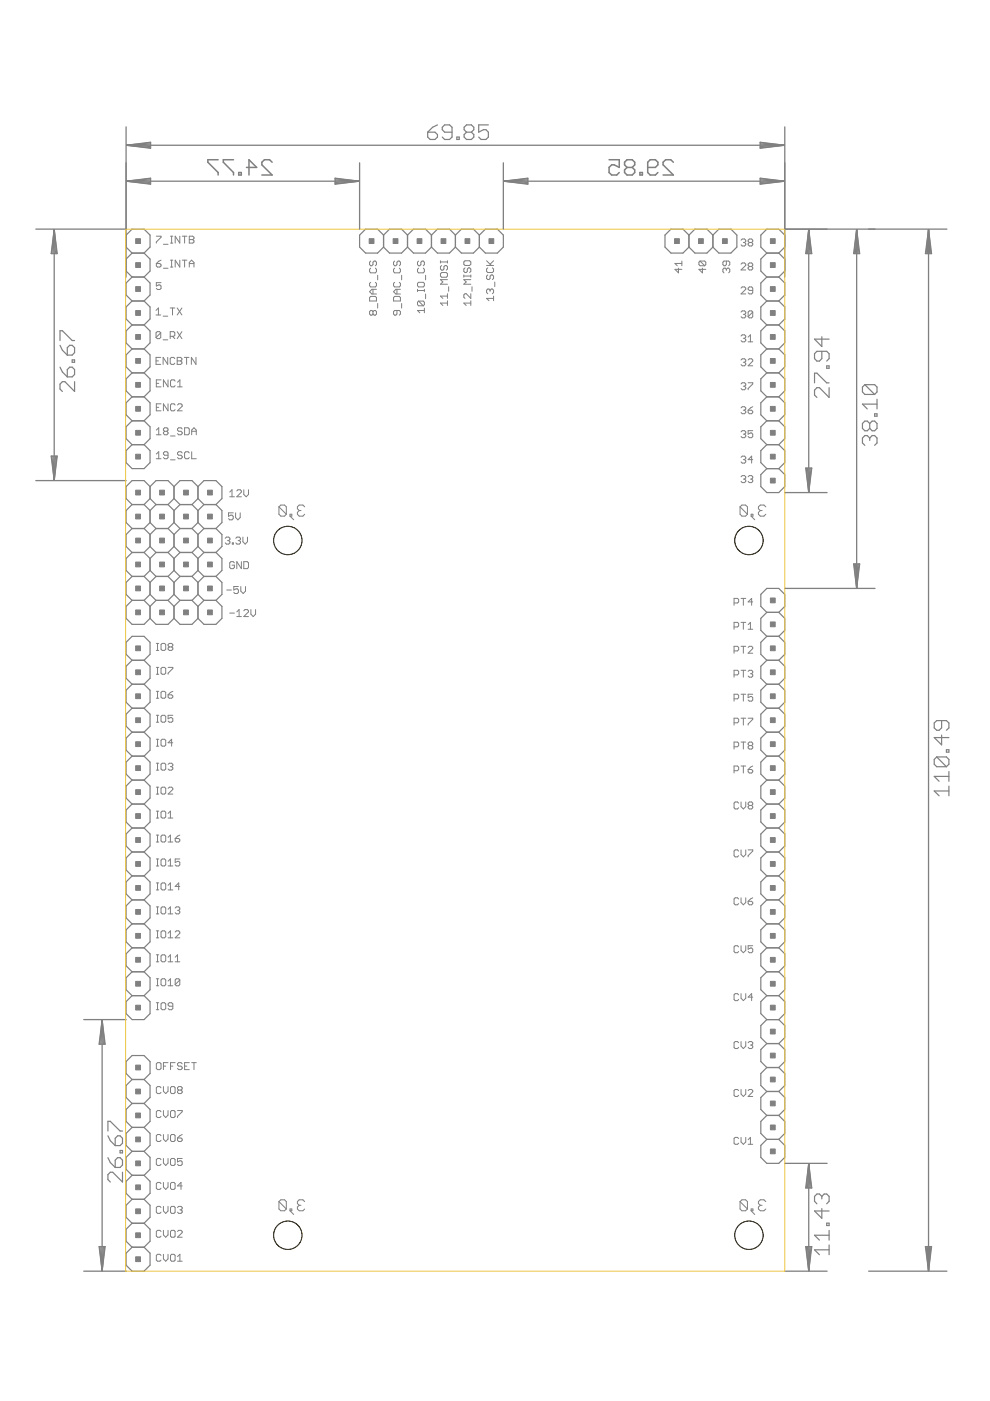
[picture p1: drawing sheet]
<svg xmlns="http://www.w3.org/2000/svg" width="210mm" height="297mm" viewBox="0 0 210 297" stroke-linecap="round" stroke-linejoin="round" font-family="sans-serif">
<g fill="#808080" stroke="#808080" stroke-width=".21">
<path d="M44 114.1h1v1h-1z"/>
<path d="M163.3 223.3h1.1v1h-1.1z"/>
<path d="M163.3 218.2h1.1v1h-1.1z"/>
<path d="M163.3 228.4h1.1v1h-1.1z"/>
<path d="M163.3 233.4h1.1v1.1h-1.1z"/>
<path d="M163.3 238.5h1.1v1h-1.1z"/>
<path d="M163.3 243.6h1.1v1h-1.1z"/>
<path d="M163.3 213.1h1.1v1h-1.1z"/>
<path d="M163.3 208.1h1.1v1h-1.1z"/>
<path d="M103.7 50.6h1v1h-1z"/>
<path d="M93.5 50.6h1v1h-1z"/>
<path d="M28.8 76h1v1h-1z"/>
<path d="M28.8 86.2h1v1h-1z"/>
<path d="M28.8 81.1h1v1h-1z"/>
<path d="M28.8 65.8h1v1.1h-1z"/>
<path d="M28.8 70.9h1v1h-1z"/>
<path d="M98.6 50.6h1v1h-1z"/>
<path d="M44 109h1v1h-1z"/>
<path d="M163.3 177.6h1.1v1h-1.1z"/>
<path d="M163.3 182.7h1.1v1h-1.1z"/>
<path d="M163.3 187.7h1.1v1.1h-1.1z"/>
<path d="M163.3 192.8h1.1v1h-1.1z"/>
<path d="M163.3 203h1.1v1h-1.1z"/>
<path d="M163.3 197.9h1.1v1h-1.1z"/>
<path d="M163.3 167.4h1.1v1h-1.1z"/>
<path d="M163.3 172.5h1.1v1h-1.1z"/>
<path d="M38.9 109h1v1h-1z"/>
<path d="M28.8 91.2h1v1.1h-1z"/>
<path d="M28.8 96.3h1v1h-1z"/>
<path d="M28.8 241.1h1v1h-1z"/>
<path d="M28.8 236h1v1h-1z"/>
<path d="M28.8 230.9h1v1h-1z"/>
<path d="M28.8 246.1h1v1.1h-1z"/>
<path d="M28.8 261.4h1v1h-1z"/>
<path d="M28.8 256.3h1v1h-1z"/>
<path d="M28.8 251.2h1v1h-1z"/>
<path d="M28.8 266.5h1v1h-1z"/>
<path d="M28.8 172.5h1v1h-1z"/>
<path d="M28.8 167.4h1v1h-1z"/>
<path d="M28.8 162.3h1v1.1h-1z"/>
<path d="M28.8 157.3h1v1h-1z"/>
<path d="M28.8 152.2h1v1h-1z"/>
<path d="M28.8 147.1h1v1h-1z"/>
<path d="M28.8 142h1v1h-1z"/>
<path d="M28.8 136.9h1v1.1h-1z"/>
<path d="M28.8 213.1h1v1h-1z"/>
<path d="M28.8 208.1h1v1h-1z"/>
<path d="M28.8 203h1v1h-1z"/>
<path d="M28.8 197.9h1v1h-1z"/>
<path d="M28.8 192.8h1v1h-1z"/>
<path d="M28.8 187.7h1v1.1h-1z"/>
<path d="M28.8 182.7h1v1h-1z"/>
<path d="M28.8 177.6h1v1h-1z"/>
<path d="M163.3 147.1h1.1v1h-1.1z"/>
<path d="M163.3 162.3h1.1v1.1h-1.1z"/>
<path d="M163.3 126.8h1.1v1h-1.1z"/>
<path d="M163.3 142h1.1v1h-1.1z"/>
<path d="M163.3 131.9h1.1v1h-1.1z"/>
<path d="M163.3 136.9h1.1v1.1h-1.1z"/>
<path d="M163.3 152.2h1.1v1h-1.1z"/>
<path d="M163.3 157.3h1.1v1h-1.1z"/>
<path d="M28.8 60.8h1v1h-1z"/>
<path d="M28.8 55.7h1v1h-1z"/>
<path d="M28.8 50.6h1v1h-1z"/>
<path d="M38.9 124.2h1v1.1h-1z"/>
<path d="M163.3 55.7h1.1v1h-1.1z"/>
<path d="M163.3 60.8h1.1v1h-1.1z"/>
<path d="M163.3 65.8h1.1v1.1h-1.1z"/>
<path d="M163.3 70.9h1.1v1h-1.1z"/>
<path d="M163.3 76h1.1v1h-1.1z"/>
<path d="M143 50.6h1v1h-1z"/>
<path d="M148.1 50.6h1v1h-1z"/>
<path d="M153.2 50.6h1v1h-1z"/>
<path d="M163.3 50.6h1.1v1h-1.1z"/>
<path d="M163.3 96.3h1.1v1h-1.1z"/>
<path d="M163.3 91.2h1.1v1.1h-1.1z"/>
<path d="M163.3 101.4h1.1v1h-1.1z"/>
<path d="M163.3 86.2h1.1v1h-1.1z"/>
<path d="M163.3 81.1h1.1v1h-1.1z"/>
<path d="M38.9 119.2h1v1h-1z"/>
<path d="M44 124.2h1v1.1h-1z"/>
<path d="M38.9 114.1h1v1h-1z"/>
<path d="M44 119.2h1v1h-1z"/>
<path d="M33.8 119.2h1.1v1h-1.1z"/>
<path d="M28.8 119.2h1v1h-1z"/>
<path d="M33.8 114.1h1.1v1h-1.1z"/>
<path d="M28.8 114.1h1v1h-1z"/>
<path d="M33.8 109h1.1v1h-1.1z"/>
<path d="M28.8 109h1v1h-1z"/>
<path d="M33.8 124.2h1.1v1.1h-1.1z"/>
<path d="M28.8 124.2h1v1.1h-1z"/>
<path d="M38.9 103.9h1v1h-1z"/>
<path d="M44 103.9h1v1h-1z"/>
<path d="M44 129.3h1v1h-1z"/>
<path d="M38.9 129.3h1v1h-1z"/>
<path d="M33.8 103.9h1.1v1h-1.1z"/>
<path d="M28.8 103.9h1v1h-1z"/>
<path d="M33.8 129.3h1.1v1h-1.1z"/>
<path d="M28.8 129.3h1v1h-1z"/>
<path d="M88.4 50.6h1.1v1h-1.1z"/>
<path d="M78.3 50.6h1v1h-1z"/>
<path d="M83.4 50.6h1v1h-1z"/>
<path d="M28.8 225.8h1v1h-1z"/>
</g>
<g fill="none" stroke="#808080" stroke-width=".25">
<path d="M90.7 28h1.5l.6 .5v.6l-.6 .5h-1l-.5-.5zM92.8 26.5l-1.1 .5-1 1M95.8 28h-1.5l-.5-.5v-.5l.5-.5h1l.5 .5v2.1l-.5 .5h-1l-.5-.5M96.9 29.1h.5v.5h-.5zM98.9 28l-.5 .5v.6l.5 .5h1l.6-.5v-.6l-.6-.5M98.9 28h1M98.9 28l-.5-.5v-.5l.5-.5h1l.6 .5v.5l-.6 .5M103.5 26.5h-2v1.5l1-.5h.5l.5 .5v1.1l-.5 .5h-1l-.5-.5M28 53.7h2.5M28 53.7l-1.3-1.3v-2.6l1.3-1.2h2.5l1.3 1.2v2.6l-1.3 1.3M28 53.7l-1.3 1.2v2.6l1.3 1.2M28 58.7l-1.3 1.3v2.5l1.3 1.3"/>
<path d="M28 58.7h2.5M30.5 53.7l1.3 1.2v2.6l-1.3 1.2M30.5 58.7l1.3 1.3v2.5l-1.3 1.3M81.3 49.8l-1.2-1.2h-2.6l-1.3 1.2v2.6l1.3 1.3h2.6l1.2-1.3M81.3 52.4l1.3 1.3h2.5l1.3-1.3M81.3 49.8l1.3-1.2h2.5l1.3 1.2M81.3 49.8v2.6M86.4 52.4l1.3 1.3h2.5l1.3-1.3M86.4 49.8l1.3-1.2h2.5l1.3 1.2M86.4 49.8v2.6M91.5 52.4l1.3 1.3h2.5l1.3-1.3M91.5 49.8l1.3-1.2h2.5l1.3 1.2"/>
<path d="M91.5 49.8v2.6M96.6 52.4l1.2 1.3h2.6l1.2-1.3M96.6 49.8l1.2-1.2h2.6l1.2 1.2M96.6 49.8v2.6M101.6 49.8l1.3-1.2h2.6l1.2 1.2v2.6l-1.2 1.3h-2.6l-1.3-1.3M101.6 49.8v2.6M146.1 49.8l-1.3-1.2h-2.5l-1.3 1.2v2.6l1.3 1.3h2.5l1.3-1.3M146.1 52.4l1.2 1.3h2.6l1.3-1.3M146.1 49.8l1.2-1.2h2.6l1.3 1.2M146.1 49.8v2.6M151.2 49.8l1.2-1.2h2.6l1.2 1.2v2.6l-1.2 1.3h-2.6l-1.2-1.3M151.2 49.8v2.6"/>
<path d="M162.6 53.7l-1.3-1.3v-2.6l1.3-1.2h2.5l1.3 1.2v2.6l-1.3 1.3M162.6 53.7l-1.3 1.2v2.6l1.3 1.2M162.6 58.7l-1.3 1.3v2.5l1.3 1.3M162.6 53.7h2.5M162.6 58.7h2.5M165.1 53.7l1.3 1.2v2.6l-1.3 1.2M165.1 58.7l1.3 1.3v2.5l-1.3 1.3M12.7 72.2v-2.1h.5l2.1 2.1h.5M12.7 77.9l.5 1 1.1 1M12.7 73.2l.5 1.1 1.1 1M14.3 78.4l.5-.5h.5l.5 .5v1l-.5 .5h-1zM14.8 73.2h.5l.5 .5v1.1l-.5 .5h-1v-1.6z"/>
<path d="M15.3 76.3h.5v.5h-.5zM28 74h2.5M28 79.1h2.5M28 74l-1.3 1.2v2.6l1.3 1.3M28 63.8l-1.3 1.3v2.5l1.3 1.3M28 68.9l-1.3 1.3v2.5l1.3 1.3M28 79.1l-1.3 1.2v2.6l1.3 1.2M28 63.8h2.5M28 68.9h2.5M30.5 74l1.3 1.2v2.6l-1.3 1.3M30.5 63.8l1.3 1.3v2.5l-1.3 1.3M30.5 68.9l1.3 1.3v2.5l-1.3 1.3"/>
<path d="M30.5 79.1l1.3 1.2v2.6l-1.3 1.2M162.6 63.8l-1.3 1.3v2.5l1.3 1.3M162.6 68.9l-1.3 1.3v2.5l1.3 1.3M162.6 74l-1.3 1.2v2.6l1.3 1.3M162.6 79.1l-1.3 1.2v2.6l1.3 1.2M162.6 74h2.5M162.6 79.1h2.5M162.6 63.8h2.5M162.6 68.9h2.5M165.1 63.8l1.3 1.3v2.5l-1.3 1.3M165.1 68.9l1.3 1.3v2.5l-1.3 1.3M165.1 74l1.3 1.2v2.6l-1.3 1.3"/>
<path d="M165.1 79.1l1.3 1.2v2.6l-1.3 1.2M174.2 74.5v1.5l-.5 .6h-.5l-.5-.6v-1l.5-.5h2.1l.5 .5v1l-.5 .6M174.2 71.4v2.1l-1.5-1.6h3.1M175.3 77.6h.5v.5h-.5zM15.8 80.9v2.1l-2-2.1h-.6l-.5 .5v1.1l.5 .5M28 94.3l-1.3 1.2v2.6l1.3 1.3h2.5l1.3-1.3v-2.6l-1.3-1.2M28 84.1l-1.3 1.3v2.5l1.3 1.3M28 89.2l-1.3 1.3v2.5l1.3 1.3M28 84.1h2.5M28 89.2h2.5M28 94.3h2.5M30.5 84.1l1.3 1.3v2.5l-1.3 1.3"/>
<path d="M30.5 89.2l1.3 1.3v2.5l-1.3 1.3M162.6 99.4l-1.3 1.2v2.6l1.3 1.2h2.5l1.3-1.2v-2.6l-1.3-1.2M162.6 84.1l-1.3 1.3v2.5l1.3 1.3M162.6 89.2l-1.3 1.3v2.5l1.3 1.3M162.6 94.3l-1.3 1.2v2.6l1.3 1.3M162.6 84.1h2.5M162.6 89.2h2.5M162.6 94.3h2.5M162.6 99.4h2.5M165.1 84.1l1.3 1.3v2.5l-1.3 1.3M165.1 89.2l1.3 1.3v2.5l-1.3 1.3M165.1 94.3l1.3 1.2v2.6l-1.3 1.3"/>
<path d="M172.7 81.2v-2.1h.5l2.1 2.1h.5M175.8 82.2v2.1l-2.1-2.1h-.5l-.5 .5v1.1l.5 .5M183.4 81.6h2l.5 .5v1l-.5 .5M183.4 81.6l-.5 .5v1l.5 .5h2M183.4 81.6l2 2M184.4 92.9l-.5-.5h-.5l-.5 .5v1l.5 .5M184.4 89.8l-.5-.5h-.5l-.5 .5v1l.5 .5h.5l.5-.5M184.4 92.9l.5-.5h.5l.5 .5v1l-.5 .5M184.4 89.8v1M184.4 92.9v.5M184.4 89.8l.5-.5h.5l.5 .5v1l-.5 .5h-.5l-.5-.5M185.4 87.7h.5v.5h-.5z"/>
<path d="M185.9 84.6v2.1M185.9 85.7h-3l1 1M28 112.1h2.5M28 117.1h2.5M28 107l-1.3 1.2v2.6l1.3 1.3M28 112.1l-1.3 1.2v2.6l1.3 1.2M28 117.1l-1.3 1.3v2.5l1.3 1.3M28 107h2.5M30.5 112.1l1.3 1.2M30.5 117.1l1.3 1.3M30.5 107l1.3 1.2M31.8 103.2l1.3-1.3h2.5l1.3 1.3"/>
<path d="M31.8 103.2v2.5M31.8 108.2v2.6M31.8 113.3v2.6M31.8 118.4v2.5M31.8 103.2l-1.3-1.3h-2.5l-1.3 1.3v2.5l1.3 1.3M31.8 115.9l1.3 1.2M31.8 110.8l1.3 1.3M31.8 115.9l-1.3 1.2M31.8 110.8l-1.3 1.3M31.8 105.7l1.3 1.3M31.8 105.7l-1.3 1.3M33.1 112.1h2.5"/>
<path d="M33.1 117.1h2.5M33.1 117.1l-1.3 1.3M33.1 107h2.5M33.1 112.1l-1.3 1.2M33.1 107l-1.3 1.2M35.6 117.1l1.3 1.3M35.6 107l1.3 1.2M35.6 112.1l1.3 1.2M36.9 110.8l1.3 1.3M36.9 103.2l1.3-1.3h2.5l1.3 1.3M36.9 105.7l1.3 1.3M36.9 103.2v2.5"/>
<path d="M36.9 108.2v2.6M36.9 113.3v2.6M36.9 118.4v2.5M36.9 115.9l-1.3 1.2M36.9 115.9l1.3 1.2M36.9 110.8l-1.3 1.3M36.9 105.7l-1.3 1.3M38.2 117.1l-1.3 1.3M38.2 112.1h2.5M38.2 117.1h2.5M38.2 112.1l-1.3 1.2M38.2 107h2.5"/>
<path d="M38.2 107l-1.3 1.2M40.7 107l1.3 1.2M40.7 117.1l1.3 1.3M40.7 112.1l1.3 1.2M42 103.2v2.5M42 108.2v2.6M42 113.3v2.6M42 118.4v2.5M42 103.2l1.2-1.3h2.6l1.3 1.3v2.5l-1.3 1.3M42 115.9l1.2 1.2M42 110.8l1.2 1.3M42 115.9l-1.3 1.2"/>
<path d="M42 110.8l-1.3 1.3M42 105.7l1.2 1.3M42 105.7l-1.3 1.3M43.2 112.1l-1.2 1.2M43.2 112.1h2.6M43.2 117.1h2.6M43.2 107l-1.2 1.2M43.2 107h2.6M43.2 117.1l-1.2 1.3M45.8 112.1l1.3 1.2v2.6l-1.3 1.2M45.8 107l1.3 1.2v2.6l-1.3 1.3M45.8 117.1l1.3 1.3v2.5l-1.3 1.3"/>
<path d="M28 127.3l-1.3 1.3v2.5l1.3 1.3h2.5l1.3-1.3M28 140l-1.3-1.3v-2.5l1.3-1.3h2.5l1.3 1.3v2.5l-1.3 1.3M28 122.2l-1.3 1.3v2.5l1.3 1.3M28 140l-1.3 1.3v2.5l1.3 1.3M28 140h2.5M28 127.3h2.5M28 122.2h2.5M30.5 140l1.3 1.3v2.5l-1.3 1.3M30.5 122.2l1.3 1.3M30.5 127.3l1.3 1.3M31.8 123.5v2.5M31.8 128.6v2.5"/>
<path d="M31.8 126l-1.3 1.3M31.8 120.9l-1.3 1.3M31.8 131.1l1.3 1.3h2.5l1.3-1.3M31.8 120.9l1.3 1.3M31.8 126l1.3 1.3M33.1 127.3h2.5M33.1 127.3l-1.3 1.3M33.1 122.2h2.5M33.1 122.2l-1.3 1.3M35.6 122.2l1.3 1.3M35.6 127.3l1.3 1.3M36.9 126l-1.3 1.3"/>
<path d="M36.9 120.9l-1.3 1.3M36.9 123.5v2.5M36.9 128.6v2.5M36.9 131.1l1.3 1.3h2.5l1.3-1.3M36.9 126l1.3 1.3M36.9 120.9l1.3 1.3M38.2 127.3h2.5M38.2 122.2l-1.3 1.3M38.2 122.2h2.5M38.2 127.3l-1.3 1.3M40.7 122.2l1.3 1.3M40.7 127.3l1.3 1.3"/>
<path d="M42 123.5v2.5M42 128.6v2.5M42 120.9l-1.3 1.3M42 126l-1.3 1.3M42 126l1.2 1.3M42 120.9l1.2 1.3M43.2 127.3l-1.2 1.3M43.2 127.3h2.6M43.2 122.2h2.6M43.2 122.2l-1.2 1.3M45.8 122.2l1.3 1.3v2.5l-1.3 1.3M45.8 127.3l1.3 1.3v2.5l-1.3 1.3h-2.6l-1.2-1.3"/>
<path d="M162.6 129.8l-1.3-1.2v-2.6l1.3-1.2h2.5l1.3 1.2v2.6l-1.3 1.2M162.6 129.8l-1.3 1.3v2.5l1.3 1.3M162.6 134.9l-1.3 1.3v2.5l1.3 1.3M162.6 140l-1.3 1.3v2.5l1.3 1.3M162.6 140h2.5M162.6 134.9h2.5M162.6 129.8h2.5M165.1 129.8l1.3 1.3v2.5l-1.3 1.3M165.1 134.9l1.3 1.3v2.5l-1.3 1.3M165.1 140l1.3 1.3v2.5l-1.3 1.3M28 145.1l-1.3 1.2v2.6l1.3 1.3M28 150.2l-1.3 1.2v2.6l1.3 1.2"/>
<path d="M28 155.2l-1.3 1.3v2.5l1.3 1.3M28 155.2h2.5M28 150.2h2.5M28 145.1h2.5M30.5 145.1l1.3 1.2v2.6l-1.3 1.3M30.5 150.2l1.3 1.2v2.6l-1.3 1.2M30.5 155.2l1.3 1.3v2.5l-1.3 1.3M162.6 145.1l-1.3 1.2v2.6l1.3 1.3M162.6 150.2l-1.3 1.2v2.6l1.3 1.2M162.6 155.2l-1.3 1.3v2.5l1.3 1.3M162.6 155.2h2.5M162.6 150.2h2.5"/>
<path d="M162.6 145.1h2.5M165.1 145.1l1.3 1.2v2.6l-1.3 1.3M165.1 150.2l1.3 1.2v2.6l-1.3 1.2M165.1 155.2l1.3 1.3v2.5l-1.3 1.3M199.6 152.8v1.5l-.5 .5h-.5l-.5-.5v-1l.5-.5h2.1l.5 .5v1l-.5 .5M199.6 155.9v2l-1.5-1.5h3.1M200.7 159h.5v.5h-.5zM28 160.3l-1.3 1.3v2.5l1.3 1.3M28 165.4l-1.3 1.3v2.5l1.3 1.3M28 170.5l-1.3 1.2v2.6l1.3 1.3M28 175.6l-1.3 1.2v2.6l1.3 1.2M28 175.6h2.5"/>
<path d="M28 170.5h2.5M28 165.4h2.5M28 160.3h2.5M30.5 160.3l1.3 1.3v2.5l-1.3 1.3M30.5 165.4l1.3 1.3v2.5l-1.3 1.3M30.5 170.5l1.3 1.2v2.6l-1.3 1.3M30.5 175.6l1.3 1.2v2.6l-1.3 1.2M162.6 160.3l-1.3 1.3v2.5l1.3 1.3M162.6 165.4l-1.3 1.3v2.5l1.3 1.3M162.6 170.5l-1.3 1.2v2.6l1.3 1.3M162.6 175.6l-1.3 1.2v2.6l1.3 1.2M162.6 175.6h2.5"/>
<path d="M162.6 170.5h2.5M162.6 165.4h2.5M162.6 160.3h2.5M165.1 160.3l1.3 1.3v2.5l-1.3 1.3M165.1 165.4l1.3 1.3v2.5l-1.3 1.3M165.1 170.5l1.3 1.2v2.6l-1.3 1.3M165.1 175.6l1.3 1.2v2.6l-1.3 1.2M198.6 160.5h2.1l.5 .5v1l-.5 .6M198.6 160.5l-.5 .5v1l.5 .6h2.1M198.6 160.5l2.1 2.1M201.2 167.7h-3.1l1 1M201.2 163.6v2.1"/>
<path d="M201.2 166.7v2M201.2 164.6h-3.1l1 1.1M28 180.6l-1.3 1.3v2.5l1.3 1.3M28 185.7l-1.3 1.3v2.5l1.3 1.3M28 190.8l-1.3 1.3v2.5l1.3 1.3M28 195.9l-1.3 1.2v2.6l1.3 1.3M28 180.6h2.5M28 185.7h2.5M28 190.8h2.5M28 195.9h2.5M30.5 180.6l1.3 1.3v2.5l-1.3 1.3M30.5 185.7l1.3 1.3v2.5l-1.3 1.3"/>
<path d="M30.5 190.8l1.3 1.3v2.5l-1.3 1.3M30.5 195.9l1.3 1.2v2.6l-1.3 1.3M162.6 180.6l-1.3 1.3v2.5l1.3 1.3M162.6 185.7l-1.3 1.3v2.5l1.3 1.3M162.6 190.8l-1.3 1.3v2.5l1.3 1.3M162.6 195.9l-1.3 1.2v2.6l1.3 1.3M162.6 180.6h2.5M162.6 185.7h2.5M162.6 190.8h2.5M162.6 195.9h2.5M165.1 180.6l1.3 1.3v2.5l-1.3 1.3M165.1 185.7l1.3 1.3v2.5l-1.3 1.3"/>
<path d="M165.1 190.8l1.3 1.3v2.5l-1.3 1.3M165.1 195.9l1.3 1.2v2.6l-1.3 1.3M28 211.1l-1.3 1.3v2.5l1.3 1.3h2.5l1.3-1.3v-2.5l-1.3-1.3M28 211.1h2.5M28 206h2.5M28 201l-1.3 1.2v2.6l1.3 1.2M28 206l-1.3 1.3v2.5l1.3 1.3M28 201h2.5M30.5 201l1.3 1.2v2.6l-1.3 1.2M30.5 206l1.3 1.3v2.5l-1.3 1.3M162.6 201l-1.3 1.2v2.6l1.3 1.2M162.6 206l-1.3 1.3v2.5l1.3 1.3"/>
<path d="M162.6 211.1l-1.3 1.3v2.5l1.3 1.3M162.6 216.2l-1.3 1.2v2.6l1.3 1.3M162.6 216.2h2.5M162.6 211.1h2.5M162.6 206h2.5M162.6 201h2.5M165.1 201l1.3 1.2v2.6l-1.3 1.2M165.1 206l1.3 1.3v2.5l-1.3 1.3M165.1 211.1l1.3 1.3v2.5l-1.3 1.3M165.1 216.2l1.3 1.2v2.6l-1.3 1.3M22.9 239.8v-2.1h.5l2.1 2.1h.5M28 228.9l-1.3-1.3v-2.5l1.3-1.3h2.5l1.3 1.3v2.5l-1.3 1.3"/>
<path d="M28 228.9l-1.3 1.2v2.6l1.3 1.3M28 234l-1.3 1.2v2.6l1.3 1.2M28 239l-1.3 1.3v2.5l1.3 1.3M28 239h2.5M28 234h2.5M28 228.9h2.5M30.5 228.9l1.3 1.2v2.6l-1.3 1.3M30.5 234l1.3 1.2v2.6l-1.3 1.2M30.5 239l1.3 1.3v2.5l-1.3 1.3M162.6 221.3h2.5M162.6 226.3h2.5M162.6 221.3l-1.3 1.2v2.6l1.3 1.2"/>
<path d="M162.6 226.3l-1.3 1.3v2.5l1.3 1.3M162.6 231.4l-1.3 1.3v2.5l1.3 1.3M162.6 236.5l-1.3 1.3v2.5l1.3 1.3M162.6 231.4h2.5M162.6 236.5h2.5M165.1 221.3l1.3 1.2v2.6l-1.3 1.2M165.1 226.3l1.3 1.3v2.5l-1.3 1.3M165.1 231.4l1.3 1.3v2.5l-1.3 1.3M165.1 236.5l1.3 1.3v2.5l-1.3 1.3M22.9 245.4l.5 1.1 1 1M22.9 240.8l.5 1.1 1 1M24.9 240.8h.6l.5 .5v1.1l-.5 .5h-1.1v-1.6z"/>
<path d="M24.9 245.4h.6l.5 .6v1l-.5 .5h-1.1v-1.5zM25.5 243.9h.5v.5h-.5zM26 248.5v2.1l-2.1-2.1h-.5l-.5 .5v1.1l.5 .5M28 244.1l-1.3 1.3v2.5l1.3 1.3M28 249.2l-1.3 1.3v2.5l1.3 1.3M28 254.3l-1.3 1.2v2.6l1.3 1.3M28 259.4l-1.3 1.2v2.6l1.3 1.2M28 244.1h2.5M28 249.2h2.5M28 259.4h2.5M28 254.3h2.5M30.5 244.1l1.3 1.3v2.5l-1.3 1.3"/>
<path d="M30.5 249.2l1.3 1.3v2.5l-1.3 1.3M30.5 254.3l1.3 1.2v2.6l-1.3 1.3M30.5 259.4l1.3 1.2v2.6l-1.3 1.2M162.6 241.6l-1.3 1.2v2.6l1.3 1.3h2.5l1.3-1.3v-2.6l-1.3-1.2M162.6 241.6h2.5M174.2 256.2v2.1l-1.5-1.5h3.1M174.2 253.7l.6-.5h.5l.5 .5v1l-.5 .5M174.2 253.7v.5M174.2 253.7l-.5-.5h-.5l-.5 .5v1l.5 .5M175.3 259.3h.5v.5h-.5zM28 264.4l-1.3 1.3v2.5l1.3 1.3h2.5l1.3-1.3v-2.5l-1.3-1.3M28 264.4h2.5"/>
<path d="M175.8 265h-3.1l1 1M175.8 260.9v2M175.8 263.9v2.1M175.8 261.9h-3.1l1 1"/>
</g>
<g fill="none" stroke="#808080" stroke-width=".28">
<path d="M26.7 26.9v31.8M26.9 30.8h139.4M26.9 30.8l5-.6v1.2zM26.9 30.8l5 .3M26.9 30.8l5 .5M31.9 30.5l-5 .3M31.9 30.3l-5 .5M161.2 30.2l5.1 .6-5.1 .6zM161.2 30.5l5.1 .3M161.2 30.3l5.1 .5M166.3 30.8l-5.1 .3M166.3 30.8l-5.1 .5"/>
<path d="M166.4 26.9v31.8M7.6 48.6h19.1M11.5 48.7l.6 5.1h-1.2zM11.5 48.7v53.1M11.5 48.7l.2 5.1M11.5 48.7l-.3 5.1M11.5 48.7l.5 5.1M11.5 48.7l-.5 5.1M166.4 48.6h34.4M171.5 48.7l.6 5.1h-1.3zM171.5 48.7v55.6M171.5 48.7l.2 5.1"/>
<path d="M171.5 48.7l-.3 5.1M171.5 48.7l.5 5.1M171.5 48.7l-.6 5.1M181.6 48.7l.7 5.1h-1.3zM181.6 48.7v75.9M181.6 48.7l.3 5.1M181.6 48.7l-.2 5.1M181.6 48.7l.5 5.1M181.6 48.7l-.5 5.1M196.9 48.7v220.7M196.9 48.7l.6 5.1h-1.3zM196.9 48.7l.2 5.1"/>
<path d="M196.9 48.7l-.3 5.1M196.9 48.7l.5 5.1M196.9 48.7l-.6 5.1M10.9 96.7h1.2l-.6 5.1zM11 96.7l.5 5.1M11.2 96.7l.3 5.1M11.7 96.7l-.2 5.1M12 96.7l-.5 5.1M170.8 99.3h1.3l-.6 5zM170.9 99.3l.6 5M171.2 99.3l.3 5M171.7 99.3l-.2 5"/>
<path d="M172 99.3l-.5 5M7.6 101.9h19.1M166.4 104.4h9M181 119.6h1.3l-.7 5zM181.1 119.6l.5 5M181.4 119.6l.2 5M181.9 119.6l-.3 5M182.1 119.6l-.5 5M166.4 124.8h19.1M17.8 216.2h8.9M21.7 216.3v53.1M21.7 216.3l.6 5.1h-1.3z"/>
<path d="M21.7 216.3l.2 5.1M21.7 216.3l-.3 5.1M21.7 216.3l.5 5.1M21.7 216.3l-.6 5.1M166.4 246.7h9M171.5 246.8v22.6M171.5 246.8l.6 5.1h-1.3zM171.5 246.8l.2 5.1M171.5 246.8l-.3 5.1M171.5 246.8l.5 5.1M171.5 246.8l-.6 5.1M17.8 269.5h8.9"/>
<path d="M21 264.3h1.3l-.6 5.1zM21.1 264.3l.6 5.1M21.4 264.3l.3 5.1M21.9 264.3l-.2 5.1M22.2 264.3l-.5 5.1M166.4 269.5h9M170.8 264.3h1.3l-.6 5.1zM170.9 264.3l.6 5.1M171.2 264.3l.3 5.1M171.7 264.3l-.2 5.1M172 264.3l-.5 5.1M184.2 269.5h16.6"/>
<path d="M196.2 264.3h1.3l-.6 5.1zM196.3 264.3l.6 5.1M196.6 264.3l.3 5.1M197.1 264.3l-.2 5.1M197.4 264.3l-.5 5.1"/>
</g>
<g fill="none" stroke="#808080" stroke-width=".21">
<path d="M33.1 50.1h1v.2l-1 1v.2M33.1 55.9h.8l.2 .2v.3l-.2 .2h-.5l-.3-.2zM34.1 59.9h-1v.7l.6-.2 .4 .2v.6l-.2 .2h-.5l-.3-.2M34.1 55.2l-1 .7M34.6 56.9h1M34.6 51.8h1M36.2 56.6h.4M36.2 55.2h.4M36.2 50.1h.4M36.2 51.5h.4M36.4 50.1v1.4M36.4 55.2v1.4"/>
<path d="M38.1 50.1v1.4l-1-1.4v1.4M38.1 55.2v1.4l-1-1.4v1.4M38.7 55.2h.9M38.7 50.1h.9M39.1 50.1v1.4M39.1 55.2v1.4M40.1 50.1h.8l.2 .2v.3l-.2 .2 .2 .3v.2l-.2 .2h-.8zM40.1 56.6v-1l.5-.4 .5 .4v1M40.1 55.9h1M40.1 50.8h.8M78.6 59.9l-.2 .2v.5l.2 .2h1l.2-.2v-.5l-.2-.2M78.6 55.4l-.2 .2v.5l.2 .2h.2l.3-.2v-.5l.2-.2h.3l.2 .2v.5l-.2 .2"/>
<path d="M78.6 56.9l-.2 .2v.5l.2 .2h1l.2-.2v-.5l-.2-.2M80.1 58.4v.9M83.7 59.9l-.3 .2v.5l.3 .2h1l.2-.2v-.5l-.2-.2M83.7 55.4l-.3 .2v.5l.3 .2h.2l.3-.2v-.5l.2-.2h.3l.2 .2v.5l-.2 .2M83.7 56.9l-.3 .2v.5l.3 .2h1l.2-.2v-.5l-.2-.2M85.2 58.4v.9M88.8 55.4l-.3 .2v.5l.3 .2h.2l.2-.2v-.5l.3-.2h.2l.3 .2v.5l-.3 .2M88.8 56.9l-.3 .2v.5l.3 .2h.9l.3-.2v-.5l-.3-.2M90.2 58.4v.9M93.4 55.3v.5M93.4 55.5h1.5M93.6 57.8h1l.3 .2v.5l-.3 .3h-1l-.2-.3v-.5z"/>
<path d="M93.6 56.3l-.2 .2v.5l.2 .3h.3l.2-.3v-.5l.3-.2h.2l.3 .2v.5l-.3 .3M94.9 55.3v.5M94.9 59.3h-1.5l.5 .5-.5 .5h1.5M98.3 55.5l.3-.2h1l.2 .2v.5l-.2 .3h-1l-.3-.3zM98.3 58.3v.5M98.3 58.5h1.5M98.6 56.8l-.3 .2v.5l.3 .3h.2l.3-.3v-.5l.2-.2h.3l.2 .2v.5l-.2 .3M99.8 59.3h-1.5l.5 .5-.5 .5h1.5M99.8 58.3v.5M103.2 56.3h1.4M103.2 55.3l1 1M103.4 56.8l-.2 .2v.5l.2 .3h1l.2-.3v-.5l-.2-.2"/>
<path d="M103.4 58.3l-.2 .2v.5l.5 .3 .2-.3v-.5l.3-.2h.2l.2 .2v.5l-.2 .3M104.6 55.3l-.7 .7M104.9 59.8v1M143.8 56.9v.9l-.7-.7h1.5M144.6 55.9h-1.5l.5 .4M144.6 55.4v.9M148.4 55.4l-.2 .2v.5l.2 .2h1M148.4 55.4h1l.2 .2v.5l-.2 .2M148.4 55.4l1 .9M148.9 56.9v.9l-.7-.7h1.4M154 57.1l-.2-.2h-.3l-.2 .2v.5l.2 .2M154 57.1l.2-.2h.3l.2 .2v.5l-.2 .2"/>
<path d="M154 55.4v.7l-.2 .2h-.3l-.2-.2v-.5l.2-.2h1l.2 .2v.5l-.2 .2M154 57.1v.2M157.1 50.9l.3-.2h.5l.2 .2v.3l-.2 .2M157.1 56l.3-.2h.5l.2 .2v.3l-1 .9h1M157.6 51.4h.3M157.9 51.4l.2 .3v.2l-.2 .3h-.5l-.3-.3M158.9 51.4l-.3-.2v-.3l.3-.2h.5l.2 .2v.3l-.2 .2M158.9 51.4l-.3 .3v.2l.3 .3h.5l.2-.3-.2-.5M158.9 56.5l-.3-.2v-.3l.3-.2h.5l.2 .2v.3l-.2 .2M158.9 56.5l-.3 .2v.3l.3 .2h.5l.2-.2-.2-.5M158.9 56.5h.5M158.9 51.4h.5"/>
<path d="M33.1 76.5h.5M33.1 65.8l.5-.5v1.5M33.1 66.8h1M34.1 75.8h-1v1.5h1M34.1 70.6l-.3-.3h-.5l-.2 .3v.9M34.1 70.6v.9l-.3 .3h-.5l-.2-.3M34.1 70.6l-1 .9M34.6 67h1M34.6 72.1h1M35.6 75.8v1.5l-1-1.5v1.5M36.1 71.3h.7l.3-.2v-.5l-.3-.3h-.7v1.5M36.1 65.3h1"/>
<path d="M36.6 65.3v1.5M36.6 71.3l.5 .5M37.1 76l-.3-.2h-.5l-.2 .2v1l.2 .3h.5l.3-.3M37.6 75.8h.7l.3 .2v.3l-.3 .2 .3 .3v.2l-.3 .3h-.7zM37.6 76.5h.7M37.6 65.3l1 1.5M37.6 70.3l1 1.5M38.6 65.3l-1 1.5M38.6 70.3l-1 1.5M39.1 75.8h1M39.6 75.8v1.5M41.6 75.8v1.5l-1-1.5v1.5"/>
<path d="M78.6 62.8h1l.2 .3v.7h-1.4v-.7zM79.1 66.1l-.3-.3h-.2l-.2 .3v.5l.2 .2h.2l.3-.2M79.1 66.1l.2-.3h.3l.2 .3v.5l-.2 .2h-.3l-.2-.2M79.1 61.3v1M79.1 66.1v.5M79.8 61.3h-1l-.4 .5 .4 .5h1M80.1 64.3v1M83.7 62.8h1l.2 .3v.7h-1.5v-.7zM84.2 65.8v.8l-.3 .2h-.2l-.3-.2v-.5l.3-.3h1l.2 .3v.5l-.2 .2M84.2 61.3v1M84.9 61.3h-1l-.5 .5 .5 .5h1M85.2 64.3v1"/>
<path d="M88.5 60.1l.3-.2h.9l.3 .2v.5l-.3 .2h-.9l-.3-.2zM88.5 61.6h1.5M88.5 61.3v.5M88.8 63.8h.9l.3 .3v.5l-.3 .2M88.8 63.8l-.3 .3v.5l.3 .2h.9M88.8 63.8l.9 1M90 65.8h-1.5l.5 .5M90 61.3v.5M90 65.3v1M90.2 62.3v1M94.9 64.3h-1.5l.5 .5M94.9 62.3v1"/>
<path d="M94.9 63.8v1M94.9 62.8h-1.5l.5 .5M95.1 60.8v1M99.8 64.3h-1.5l.5 .5M99.8 62.3v1l-1-1h-.2l-.3 .2v.5l.3 .3M99.8 63.8v1M100.1 60.8v1M103.9 61.5l.3-.2h.2l.2 .2v.5l-.2 .3M103.9 61.5l-.2-.2h-.3l-.2 .2v.5l.2 .3M103.9 61.5v.3M104.6 63.3h-1.4l.5 .5M104.6 62.8v1"/>
<path d="M157.1 61.1l.3-.3h.5l.2 .3v.2l-1 1h1M157.1 66.2l.3-.3h.5l.2 .3v.2l-.2 .3M157.1 71.2l.3-.2h.5l.2 .2v.3l-.2 .2M157.1 76.3l.3-.2h.5l.2 .2v.3l-.2 .2M157.6 66.7h.3M157.6 71.7h.3M157.6 76.8h.3M157.9 66.7l.2 .2v.2l-.2 .3h-.5l-.3-.3M157.9 71.7l.2 .3v.2l-.2 .3h-.5l-.3-.3M157.9 76.8l.2 .3v.2l-.2 .3h-.5l-.3-.3M158.6 76.3l.3-.2h.5l.2 .2v.3l-1 1h1M158.6 71.5l.5-.5v1.5"/>
<path d="M158.6 72.5h1M159.6 61.6h-.7l-.3-.3v-.2l.3-.3h.5l.2 .3v1l-.2 .2h-.5l-.3-.2M159.6 66.2v.9l-.2 .3h-.5l-.3-.3M159.6 66.2l-.2-.3h-.5l-.3 .3v.9M159.6 66.2l-1 .9M33.1 86.4h.6M33.1 81.3h.6M33.1 91.2l.6-.5v1.5M33.1 96.3l.6-.5v1.5M33.1 92.2h1M33.1 97.3h1M34.1 85.6h-1v1.5h1"/>
<path d="M34.1 80.5h-1v1.5h1M34.9 91.4l-.3-.2v-.2l.3-.3h.5l.2 .3-.2 .4M34.9 91.4l-.3 .3v.2l.3 .3h.5l.2-.3-.2-.5M34.9 91.4h.5M35.6 80.5v1.5l-1-1.5v1.5M35.6 85.6v1.5l-1-1.5v1.5M35.6 96.5h-.7l-.3-.2v-.3l.3-.2h.5l.2 .2v1l-.2 .3h-.5l-.3-.3M36.2 92.4h.9M36.2 97.5h.9M37.1 80.8l-.2-.3h-.5l-.2 .3v1l.2 .2h.5l.2-.2M37.1 85.9l-.2-.3h-.5l-.2 .3v.9l.2 .3h.5l.2-.3M37.6 85.9l.3-.3h.5l.2 .3v.2l-1 1h1"/>
<path d="M37.6 82h1M37.6 81l.5-.5v1.5M38.6 91l-.2-.3h-.5l-.3 .3v.2l.3 .2h.5l.2 .3v.2l-.2 .3h-.5l-.3-.3M38.6 96l-.2-.2h-.5l-.3 .2v.3l.3 .2h.5l.2 .3v.2l-.2 .3h-.5l-.3-.3M39.1 90.7h.8l.2 .3v.9l-.2 .3h-.8zM40.1 96l-.2-.2h-.5l-.3 .2v1l.3 .3h.5l.2-.3M40.6 91.4h1M40.6 92.2v-1l.5-.5 .5 .5v1M40.6 95.8v1.5h1M157.1 81.4l.3-.2h.5l.2 .2v.2l-.2 .3M157.1 86.5l.3-.3h.5l.2 .3v.2l-.2 .3M157.1 91.6l.3-.3h.5l.2 .3v.2l-.2 .3"/>
<path d="M157.1 97l.3-.3h.5l.2 .3v.2l-.2 .3M157.6 97.5h.3M157.6 92.1h.3M157.6 87h.3M157.6 81.9h.3M157.9 81.9l.2 .2v.3l-.2 .2h-.5l-.3-.2M157.9 87l.2 .2v.3l-.2 .2h-.5l-.3-.2M157.9 92.1l.2 .2v.2l-.2 .3h-.5l-.3-.3M157.9 97.5l.2 .2v.2l-.2 .3h-.5l-.3-.3M158.6 81.2h1v.2l-1 1v.2M158.6 87h.8l.2 .5-.2 .2h-.5l-.3-.2zM159.6 91.3h-1v.8l.5-.3h.3l.2 .3v.4l-.2 .3h-.5l-.3-.3"/>
<path d="M159.6 97.5h-1l.8-.8v1.5M159.6 86.2l-1 .8M47.8 114.1l.2-.2h.5l.2 .2v.3l-.2 .2M48.2 114.6h.3M48.5 114.6l.2 .3v.2l-.2 .3h-.5l-.2-.3M48.7 104.3l.5-.5v1.5M48.7 105.3h1M49.3 115.1h.2v.3h-.2zM49.4 108.7h-.9v.8l.4-.3h.3l.2 .3v.5l-.2 .2h-.5l-.2-.2M49.7 119.3l-.3-.2h-.4l-.3 .2v1l.3 .3h.4l.3-.3v-.5h-.5M50 108.7v1l.4 .5 .5-.5v-1M50 114.1l.2-.2h.5l.3 .2v.3l-.3 .2"/>
<path d="M50.2 104.1l.2-.3h.5l.3 .3v.2l-1 1h1M50.5 114.6h.2M50.7 114.6l.3 .3v.2l-.3 .3h-.5l-.2-.3M51.2 119.1v1.5l-1-1.5v1.5M51.5 113.9v1l.5 .5 .5-.5v-1M51.7 119.1h.7l.3 .2v1l-.3 .3h-.7zM51.7 103.8v1l.5 .5 .5-.5v-1M157.1 101.1l.3-.3h.5l.2 .3v.2l-.2 .3M157.6 101.6h.3M157.9 101.6l.2 .2v.3l-.2 .2h-.5l-.3-.2M158.6 101.1l.3-.3h.5l.2 .3-.2 .5M159.1 101.6h.3"/>
<path d="M159.4 101.6l.2 .2-.2 .5h-.5l-.3-.2M33.1 137.9h.6M33.1 136.4h.6M33.4 136.4v1.5M34.1 136.7l.3-.3h.5l.2 .3v.9l-.2 .3h-.5l-.3-.3zM35.9 137.2l-.3-.3v-.2l.3-.3h.5l.2 .3v.2l-.2 .3M35.9 137.2l-.3 .2v.2l.3 .3h.5l.2-.3v-.2l-.2-.2M35.9 137.2h.5M48.1 125.1h1M48.7 130h1M50.2 129.7l.5-.5v1.5M50.2 130.7h1"/>
<path d="M50.5 124.4h-.9v.7l.5-.3h.2l.2 .3v.5l-.2 .2h-.5l-.2-.2M51.1 124.4v.9l.5 .5 .4-.5v-.9M51.7 129.5l.2-.3h.5l.3 .3v.2l-1 1h1M53.2 129.2v1l.5 .5 .5-.5v-1M155.6 127.8h.8l.2-.2v-.5l-.2-.2h-.8v1.4M155.6 132.9h.8l.2-.2v-.5l-.2-.2h-.8v1.4M155.6 138h.8l.2-.2v-.5l-.2-.3h-.8v1.5M157.1 126.9h1M157.1 132h1M157.1 137h1M157.6 126.9v1.4M157.6 132v1.4"/>
<path d="M157.6 137v1.5M158.6 137.3l.3-.3h.5l.2 .3v.2l-1 1h1M158.6 132.4l.5-.4v1.4M158.6 133.4h1M159.6 127.6h-1l.8-.7v1.4M33.1 158.2h.6M33.1 156.7h.6M33.1 153.1h.6M33.1 151.7h.6M33.1 148h.6M33.1 146.6h.6M33.1 143h.6"/>
<path d="M33.1 141.5h.6M33.4 141.5v1.5M33.4 146.6v1.4M33.4 151.7v1.4M33.4 156.7v1.5M34.1 141.7l.3-.2h.5l.2 .2v1l-.2 .3h-.5l-.3-.3zM34.1 146.8l.3-.2h.5l.2 .2v1l-.2 .2h-.5l-.3-.2zM34.1 151.9l.3-.2h.5l.2 .2v1l-.2 .2h-.5l-.3-.2zM34.1 157l.3-.3h.5l.2 .3v1l-.2 .2h-.5l-.3-.2zM35.6 141.5h1v.2l-1 1v.3M35.6 147.3h.8l.2 .3v.2l-.2 .2h-.5l-.3-.2zM36.6 151.7h-1v.7l.5-.3h.3l.2 .3v.5l-.2 .2h-.5l-.3-.2"/>
<path d="M36.6 157.5h-1l.8-.8v1.5M36.6 146.6l-.5 .2-.5 .5M155.6 143.1h.8l.2-.3v-.5l-.2-.2h-.8v1.5M155.6 148.2h.8l.2-.3v-.5l-.2-.2h-.8v1.5M155.6 153.2h.8l.2-.2v-.5l-.2-.2h-.8v1.4M155.6 158.3h.8l.2-.2v-.5l-.2-.3h-.8v1.5M157.1 147.2h1M157.1 142.1h1M157.1 152.3h1M157.1 157.3h1M157.6 142.1v1.5M157.6 147.2v1.5"/>
<path d="M157.6 152.3v1.4M157.6 157.3v1.5M158.6 142.3l.3-.2h.5l.2 .2v.3l-.2 .2M158.6 152.3h1v.2l-1 1v.2M158.9 158.1l-.3-.3v-.2l.3-.3h.5l.2 .3v.2l-.2 .3M158.9 158.1l-.3 .2v.3l.3 .2h.5l.2-.2-.2-.5M158.9 158.1h.5M159.1 142.8h.3M159.4 142.8l.2 .3v.2l-.2 .3h-.5l-.3-.3M159.6 147.2h-1v.7l.5-.2h.3l.2 .2v.5l-.2 .3h-.5l-.3-.3M33.1 173.4h.6M33.1 172h.6"/>
<path d="M33.1 168.4h.6M33.1 166.9h.6M33.1 163.3h.6M33.1 161.8h.6M33.1 178.5h.6M33.1 177.1h.6M33.4 161.8v1.5M33.4 166.9v1.5M33.4 172v1.4M33.4 177.1v1.4M34.1 172.2l.3-.2h.5l.2 .2v1l-.2 .2h-.5l-.3-.2zM34.1 162.1l.3-.3h.5l.2 .3v.9l-.2 .3h-.5l-.3-.3z"/>
<path d="M34.1 167.1l.3-.2h.5l.2 .2v1l-.2 .3h-.5l-.3-.3zM34.1 177.3l.3-.2h.5l.2 .2v1l-.2 .2h-.5l-.3-.2zM35.6 172.5l.5-.5v1.4M35.6 177.5l.5-.4v1.4M35.6 173.4h1M35.6 167.1l.3-.2h.5l.2 .2v.3l-1 1h1M35.6 162.1l.3-.3h.5l.2 .3v.2l-.2 .2M35.6 178.5h1M36.1 162.5h.3M36.4 162.5l.2 .3v.2l-.2 .3h-.5l-.3-.3M37.1 177.8h.8l.2 .5-.2 .2h-.5l-.3-.2zM38.1 177.1l-1 .7"/>
<path d="M155.6 163.4h.8l.2-.2v-.5l-.2-.3h-.8v1.5M156.6 170.3l-.2-.3h-.5l-.3 .3v1l.3 .2h.5l.2-.2M157.1 170v1l.5 .5 .5-.5v-1M157.1 162.4h1M157.6 162.4v1.5M158.6 163.2h.8l.2 .4-.2 .3h-.5l-.3-.3zM158.9 170.8l-.3-.3v-.2l.3-.3h.5l.2 .3v.2l-.2 .3M158.9 170.8l-.3 .2v.3l.3 .2h.5l.2-.2-.2-.5M158.9 170.8h.5M159.6 162.4l-1 .8M33.1 198.8h.6M33.1 197.4h.6"/>
<path d="M33.1 193.8h.6M33.1 192.3h.6M33.1 188.7h.6M33.1 187.2h.6M33.1 183.6h.6M33.1 182.1h.6M33.4 182.1v1.5M33.4 187.2v1.5M33.4 192.3v1.5M33.4 197.4v1.4M34.1 197.6l.3-.2h.5l.2 .2v1l-.2 .2h-.5l-.3-.2zM34.4 182.1h.5l.2 .3v1l-.2 .2h-.5l-.3-.2v-1z"/>
<path d="M34.4 187.2h.5l.2 .3v.9l-.2 .3h-.5l-.3-.3v-.9zM34.4 192.3h.5l.2 .2v1l-.2 .3h-.5l-.3-.3v-1zM35.6 182.6l.5-.5v1.5M35.6 187.7l.5-.5v1.5M35.6 192.8l.5-.5v1.5M35.6 197.9l.5-.5v1.4M35.6 198.8h1M35.6 193.8h1M35.6 188.7h1M35.6 183.6h1M37.1 192.5l.3-.2h.5l.2 .2v.3l-.2 .2M37.1 197.6l.3-.2h.5l.2 .2v.3l-1 .9h1"/>
<path d="M37.6 193h.3M37.9 193l.2 .3-.2 .5h-.5l-.3-.3M38.1 182.1h-1v.8l.5-.3h.3l.2 .3v.5l-.2 .2h-.5l-.3-.2M38.1 187.9h-1l.8-.7v1.5M156.6 180.4l-.2-.2h-.5l-.3 .2v1l.3 .3h.5l.2-.3M156.6 190.6l-.2-.2h-.5l-.3 .2v1l.3 .2h.5l.2-.2M157.1 180.2v1l.5 .5 .5-.5v-1M157.1 190.4v.9l.5 .5 .5-.5v-.9M158.6 180.2h1v.2l-1 1v.3M158.6 191.1h.8l.2 .5-.2 .2h-.5l-.3-.2zM159.6 190.4l-1 .7M33.1 214.1h.6"/>
<path d="M33.1 212.6h.6M33.1 209h.6M33.1 207.5h.6M33.1 203.9h.6M33.1 202.4h.6M33.4 202.4v1.5M33.4 207.5v1.5M33.4 212.6v1.5M34.1 202.7l.3-.3h.5l.2 .3v1l-.2 .2h-.5l-.3-.2zM34.1 207.8l.3-.3h.5l.2 .3v.9l-.2 .3h-.5l-.3-.3zM34.1 212.9l.3-.3h.5l.2 .3v.9l-.2 .3h-.5l-.3-.3zM35.6 202.9l.5-.5v1.5"/>
<path d="M35.6 208l.5-.5v1.5M35.6 209h1M35.6 203.9h1M36.6 213.3h-.7l-.3-.2v-.2l.3-.3h.5l.2 .3v.9l-.2 .3h-.5l-.3-.3M37.1 202.9l.5-.5v1.5M37.1 203.9h1M38.1 207.8v.9l-.2 .3h-.5l-.3-.3M38.1 207.8l-.2-.3h-.5l-.3 .3v.9M38.1 207.8l-1 .9M156.6 200.8l-.2-.3h-.5l-.3 .3v.9l.3 .3h.5l.2-.3M156.6 210.9l-.2-.2h-.5l-.3 .2v1l.3 .3h.5l.2-.3M157.1 200.5v1l.5 .5 .5-.5v-1"/>
<path d="M157.1 210.7v.9l.5 .6 .5-.6v-.9M159.6 200.5h-1v.8l.5-.3h.3l.2 .3v.4l-.2 .3h-.5l-.3-.3M159.6 211.4h-1l.8-.7v1.5M33.1 225.6l.3-.3h.5l.2 .3v.9l-.2 .3h-.5l-.3-.3zM34.1 230.6l-.2-.2h-.5l-.3 .2v1l.3 .3h.5l.2-.3M34.1 235.7l-.2-.2h-.5l-.3 .2v1l.3 .2h.5l.2-.2M34.6 230.4v1l.5 .5 .5-.5v-1M34.6 235.5v.9l.5 .5 .5-.5v-.9M34.6 226h.5M35.6 225.3h-1v1.5M36.2 226h.4M36.4 230.4h.5l.2 .2v1l-.2 .3h-.5l-.2-.3v-1z"/>
<path d="M36.4 235.5h.5l.2 .2v1l-.2 .2h-.5l-.2-.2v-1zM37.1 225.3h-.9v1.5M37.6 235.5h1v.2l-1 1v.2M37.9 231.1l-.3-.2v-.3l.3-.2h.5l.2 .2v.3l-.2 .2M37.9 231.1l-.3 .3v.2l.3 .3h.5l.2-.3v-.2l-.2-.3M37.9 231.1h.5M38.6 225.6l-.2-.3h-.5l-.3 .3v.2l.3 .2h.5l.2 .3v.2l-.2 .3h-.5l-.3-.3M39.1 226h.5M40.1 225.3h-1v1.5h1M40.6 225.3h1M41.1 225.3v1.5M156.6 221.1l-.2-.3h-.5l-.3 .3v1l.3 .2h.5l.2-.2"/>
<path d="M156.6 231.2l-.2-.2h-.5l-.3 .2v1l.3 .3h.5l.2-.3M157.1 220.8v1l.5 .5 .5-.5v-1M157.1 231v1l.5 .5 .5-.5v-1M158.6 221.1l.3-.3h.5l.2 .3-.2 .5M158.6 231.2l.3-.2h.5l.2 .2v.3l-1 1h1M159.1 221.6h.3M159.4 221.6l.2 .2-.2 .5h-.5l-.3-.2M34.1 240.8l-.2-.3h-.5l-.3 .3v1l.3 .2h.5l.2-.2M34.1 245.9l-.2-.3h-.5l-.3 .3v.9l.3 .3h.5l.2-.3M34.1 251l-.2-.3h-.5l-.3 .3v.9l.3 .3h.5l.2-.3M34.1 256l-.2-.2h-.5l-.3 .2v1l.3 .3h.5l.2-.3M34.6 240.5v1l.5 .5 .5-.5v-1"/>
<path d="M34.6 245.6v1l.5 .5 .5-.5v-1M34.6 250.7v1l.5 .5 .5-.5v-1M34.6 255.8v1l.5 .5 .5-.5v-1M36.4 240.5h.5l.2 .3v1l-.2 .2h-.5l-.2-.2v-1zM36.4 245.6h.5l.2 .3v.9l-.2 .3h-.5l-.2-.3v-.9zM36.4 250.7h.5l.2 .3v.9l-.2 .3h-.5l-.2-.3v-.9zM36.4 255.8h.5l.2 .2v1l-.2 .3h-.5l-.2-.3v-1zM37.6 241.3h.8l.2 .2v.3l-.2 .2h-.5l-.3-.2zM37.6 256l.3-.2h.5l.2 .2v.3l-.2 .2M38.1 256.5h.3M38.4 256.5l.2 .3v.2l-.2 .3h-.5l-.3-.3M38.6 245.6h-1v.8l.5-.3h.3l.2 .3v.4l-.2 .3h-.5l-.3-.3"/>
<path d="M38.6 240.5l-1 .8M38.6 251.4h-1l.8-.7v1.5M156.6 241.4l-.2-.2h-.5l-.3 .2v1l.3 .2h.5l.2-.2M157.1 241.2v.9l.5 .5 .5-.5v-.9M158.6 242.6h1M158.6 241.6l.5-.4v1.4M34.1 261.1l-.2-.2h-.5l-.3 .2v1l.3 .2h.5l.2-.2M34.1 266.2l-.2-.3h-.5l-.3 .3v1l.3 .2h.5l.2-.2M34.6 260.9v.9l.5 .5 .5-.5v-.9M34.6 265.9v1l.5 .5 .5-.5v-1M36.4 260.9h.5l.2 .2v1l-.2 .2h-.5l-.2-.2v-1zM36.4 265.9h.5l.2 .3v1l-.2 .2h-.5l-.2-.2v-1z"/>
<path d="M37.6 261.1l.3-.2h.5l.2 .2v.2l-1 1h1M37.6 266.4l.5-.5v1.5M37.6 267.4h1"/>
</g>
<g fill="none" stroke="#eec643" stroke-width=".21">
<path d="M26.6 48.6h139.8v220.9h-139.8z"/>
<circle cx="61" cy="261.9" r="3"/>
</g>
<circle cx="61" cy="261.9" r="3" fill="#fff" stroke="#000" stroke-width=".21"/>
<circle cx="158.8" cy="261.9" r="3" fill="none" stroke="#eec643" stroke-width=".21"/>
<circle cx="158.8" cy="261.9" r="3" fill="#fff" stroke="#000" stroke-width=".21"/>
<circle cx="61" cy="114.6" r="3" fill="none" stroke="#eec643" stroke-width=".21"/>
<circle cx="61" cy="114.6" r="3" fill="#fff" stroke="#000" stroke-width=".21"/>
<circle cx="158.8" cy="114.6" r="3" fill="none" stroke="#eec643" stroke-width=".21"/>
<circle cx="158.8" cy="114.6" r="3" fill="#fff" stroke="#000" stroke-width=".21"/>
<g fill="none" stroke="#808080" stroke-width=".28">
<path d="M26.7 34.5v14.1M26.9 38.4h49.2M26.9 38.4l5-.6v1.3zM26.9 38.4l5 .3M26.9 38.4l5 .5M31.9 38.2l-5 .2M31.9 37.9l-5 .5M71.1 37.8l5 .6-5 .7zM71.1 38.2l5 .2M71.1 37.9l5 .5M76.1 38.4l-5 .3M76.1 38.4l-5 .5"/>
<path d="M76.2 34.5v14.1M106.7 34.5v14.1M106.8 38.4h59.5M106.8 38.4l5.1-.6v1.3zM106.8 38.4l5.1 .3M106.8 38.4l5.1 .5M111.9 38.2l-5.1 .2M111.9 37.9l-5.1 .5M161.2 37.8l5.1 .6-5.1 .7zM161.2 38.2l5.1 .2M161.2 37.9l5.1 .5M166.3 38.4l-5.1 .3"/>
<path d="M166.3 38.4l-5.1 .5M166.4 34.5v14.1"/>
</g>
<path d="M46.2 33.9h-2.1v.5l2.1 2.2v.5M49.5 33.9h-2.2v.5l2.2 2.2v.5M50.6 36.6h.6v.5h-.6zM52.3 35.5h2.1l-1.6-1.6v3.2M57.7 34.4l-.6-.5h-1l-.6 .5v.5l2.2 2.2h-2.2M129.1 33.9h2.2v1.6l-1.1-.6h-.5l-.6 .6v1.1l.6 .5h1.1l.5-.5M132.9 35.5l-.5 .5v.6l.5 .5h1.1l.6-.5v-.6l-.6-.5M132.9 35.5l-.5-.6v-.5l.5-.5h1.1l.6 .5v.5l-.6 .6M132.9 35.5h1.1M135.7 36.6h.5v.5h-.5zM137.3 35.5h1.7l.5-.6v-.5l-.5-.5h-1.1l-.6 .5v2.2l.6 .5h1.1l.5-.5M142.8 34.4l-.6-.5h-1.1l-.5 .5v.5l2.2 2.2h-2.2" fill="none" stroke="#808080" stroke-width=".32"/>
<g fill="none" stroke="#808080" stroke-width=".21">
<path d="M59.1 107.5l.4-.4h.8l.4 .4v1.5M59.1 107.5v1.5l.4 .4h.8l.4-.4M59.1 107.5l1.6 1.5M61.5 109h.4v.4h-.4zM61.5 109.4l.8 .8M63.4 108.2l-.3 .4v.4l.3 .4h.8l.4-.4M63.4 108.2h.4M64.6 107.5l-.4-.4h-.8l-.3 .4v.4l.3 .3M156.9 107.5l.4-.4h.8l.4 .4v1.5M156.9 107.5v1.5l.4 .4h.8l.4-.4M156.9 107.5l1.6 1.5M159.3 109h.3v.4h-.3z"/>
<path d="M159.3 109.4l.7 .8M161.2 108.2l-.4 .4v.4l.4 .4h.8l.4-.4M161.2 108.2h.4M162.4 107.5l-.4-.4h-.8l-.4 .4v.4l.4 .3M59.1 254.8l.4-.4h.8l.4 .4v1.5M59.1 254.8v1.5l.4 .4h.8l.4-.4M59.1 254.8l1.6 1.5M61.5 256.3h.4v.4h-.4zM61.5 256.7l.8 .8M63.4 255.5l-.3 .4v.4l.3 .4h.8l.4-.4M63.4 255.5h.4M64.6 254.8l-.4-.4h-.8l-.3 .4v.4l.3 .3"/>
<path d="M156.9 254.8l.4-.4h.8l.4 .4v1.5M156.9 254.8v1.5l.4 .4h.8l.4-.4M156.9 254.8l1.6 1.5M159.3 256.3h.3v.4h-.3zM159.3 256.7l.7 .8M161.2 255.5h.4M161.2 255.5l-.4 .4v.4l.4 .4h.8l.4-.4M162.4 254.8l-.4-.4h-.8l-.4 .4v.4l.4 .3"/>
</g>
</svg>
